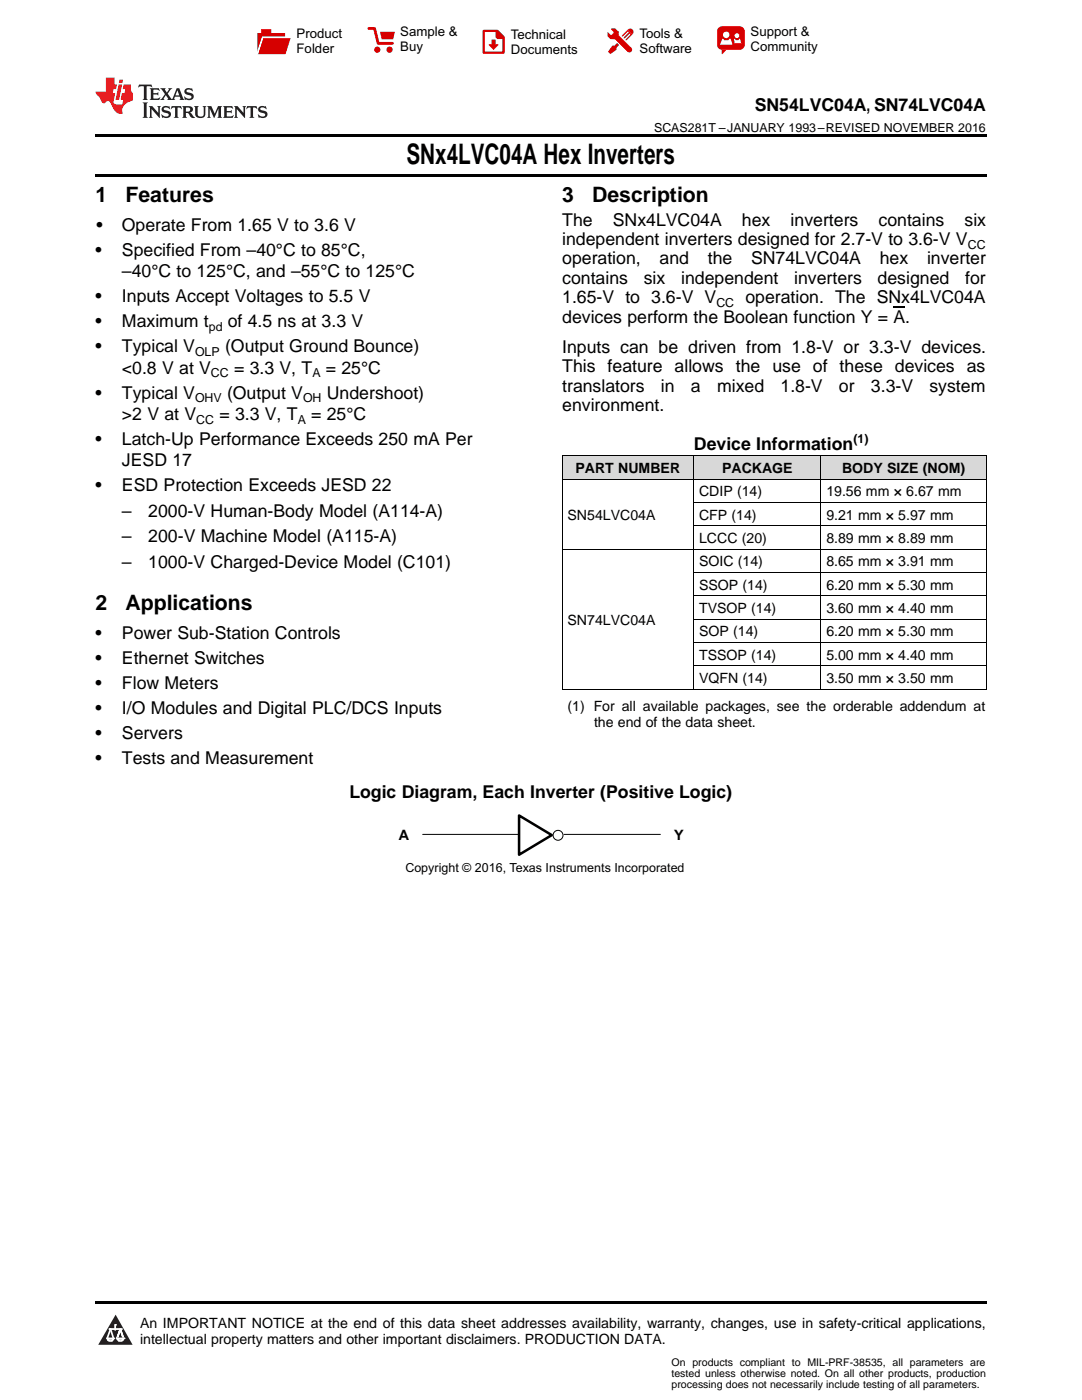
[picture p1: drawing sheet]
<svg xmlns="http://www.w3.org/2000/svg" width="216mm" height="279mm" viewBox="0 0 216 279" stroke-linecap="round" stroke-linejoin="round" font-family="sans-serif">
<defs><g id="words">
<text font-size="5.6" x="81.1" y="32.8">SNx4LVC04A Hex Inverters</text>
<g font-size="4.2">
<text x="19" y="40.4">1</text>
<text x="25" y="40.4">Features</text>
<text x="112.2" y="40.4">3</text>
<text x="118.2" y="40.4">Description</text>
<text x="19" y="121.7">2</text>
<text x="25" y="121.7">Applications</text>
</g>
<g font-size="3.5">
<text x="150.6" y="22.2">SN54LVC04A, SN74LVC04A</text>
<text x="19.2" y="46.1">•</text>
<text x="24.3" y="46.1">Operate From 1.65 V to 3.6 V</text>
<text x="112.2" y="45">The</text>
<text x="122.3" y="45">SNx4LVC04A</text>
<text x="148.1" y="45">hex</text>
<text x="157.8" y="45">inverters</text>
<text x="175.3" y="45">contains</text>
<text x="192.5" y="45">six</text>
<text x="19" y="51.1">•</text>
<text x="24.3" y="51.1">Specified From –40°C to 85°C,</text>
<text x="112.2" y="48.9">independent inverters designed for 2.7-V to 3.6-V V</text>
<text x="112.2" y="52.8">operation,</text>
<text x="131.6" y="52.8">and</text>
<text x="141.2" y="52.8">the</text>
<text x="149.9" y="52.8">SN74LVC04A</text>
<text x="175.6" y="52.8">hex</text>
<text x="185" y="52.8">inverter</text>
<text x="24.3" y="55.3">–40°C to 125°C, and –55°C to 125°C</text>
<text x="112.2" y="56.7">contains</text>
<text x="128.5" y="56.7">six</text>
<text x="135.9" y="56.7">independent</text>
<text x="158.5" y="56.7">inverters</text>
<text x="175.1" y="56.7">designed</text>
<text x="192.6" y="56.7">for</text>
<text x="19" y="60.3">•</text>
<text x="19" y="65.3">•</text>
<text x="24.3" y="60.3">Inputs Accept Voltages to 5.5 V</text>
<text x="24.3" y="65.3">Maximum t</text>
<text x="45.4" y="65.3">of 4.5 ns at 3.3 V</text>
<text x="112.2" y="60.5">1.65-V to 3.6-V V</text>
<text x="112.2" y="64.4">devices perform the Boolean function Y = A.</text>
<text x="148.7" y="60.5">operation. The SNx4LVC04A</text>
<text x="19" y="70.3">•</text>
<text x="24.3" y="70.3">Typical V</text>
<text x="44.9" y="70.3">(Output Ground Bounce)</text>
<text x="112.2" y="70.4">Inputs can be driven from 1.8-V or 3.3-V devices.</text>
<text x="24.3" y="74.6">&lt;0.8 V at V</text>
<text x="46.7" y="74.6">= 3.3 V, T</text>
<text x="65" y="74.6">= 25°C</text>
<text x="112.2" y="74.3">This feature allows the use of these devices as</text>
<text x="19" y="79.6">•</text>
<text x="24.3" y="79.6">Typical V</text>
<text x="24.3" y="83.8">&gt;2 V at V</text>
<text x="43.8" y="83.8">= 3.3 V, T</text>
<text x="45.3" y="79.6">(Output V</text>
<text x="62.1" y="83.8">= 25°C</text>
<text x="65.2" y="79.6">Undershoot)</text>
<text x="112.2" y="78.1">translators</text>
<text x="112.2" y="82">environment.</text>
<text x="131.9" y="78.1">in</text>
<text x="137.9" y="78.1">a</text>
<text x="143.1" y="78.1">mixed</text>
<text x="155.7" y="78.1">1.8-V</text>
<text x="167.4" y="78.1">or</text>
<text x="173.8" y="78.1">3.3-V</text>
<text x="185.5" y="78.1">system</text>
<text x="19" y="88.8">•</text>
<text x="24.3" y="88.8">Latch-Up Performance Exceeds 250 mA Per</text>
<text x="138.5" y="89.7">Device Information</text>
<text x="24.3" y="93.1">JESD 17</text>
<text x="19" y="98.1">•</text>
<text x="24.3" y="98.1">ESD Protection Exceeds JESD 22</text>
<text x="24.3" y="103.2">–</text>
<text x="29.6" y="103.2">2000-V Human-Body Model (A114-A)</text>
<text x="24.3" y="108.2">–</text>
<text x="24.3" y="113.3">–</text>
<text x="29.6" y="108.2">200-V Machine Model (A115-A)</text>
<text x="29.6" y="113.3">1000-V Charged-Device Model (C101)</text>
<text x="19" y="127.5">•</text>
<text x="24.3" y="127.5">Power Sub-Station Controls</text>
<text x="19" y="132.5">•</text>
<text x="19" y="137.5">•</text>
<text x="24.3" y="132.5">Ethernet Switches</text>
<text x="24.3" y="137.5">Flow Meters</text>
<text x="19" y="142.5">•</text>
<text x="24.3" y="142.5">I/O Modules and Digital PLC/DCS Inputs</text>
<text x="19" y="147.5">•</text>
<text x="24.3" y="147.5">Servers</text>
<text x="19" y="152.5">•</text>
<text x="24.3" y="152.5">Tests and Measurement</text>
<text x="69.7" y="159.2">Logic Diagram, Each Inverter (Positive Logic)</text>
</g>
<g font-size="2.9">
<text x="79.6" y="167.6">A</text>
<text x="134.5" y="167.6">Y</text>
</g>
<g font-size="2.8">
<text x="114.8" y="94.4">PART NUMBER</text>
<text x="144.1" y="94.4">PACKAGE</text>
<text x="168" y="94.4">BODY SIZE (NOM)</text>
<text x="139.5" y="99.1">CDIP (14)</text>
<text x="164.9" y="99.1">19.56 mm × 6.67 mm</text>
<text x="113.2" y="103.7">SN54LVC04A</text>
<text x="139.5" y="103.7">CFP (14)</text>
<text x="164.9" y="103.7">9.21 mm × 5.97 mm</text>
<text x="139.5" y="108.4">LCCC (20)</text>
<text x="139.5" y="113">SOIC (14)</text>
<text x="164.9" y="108.4">8.89 mm × 8.89 mm</text>
<text x="164.9" y="113">8.65 mm × 3.91 mm</text>
<text x="139.5" y="117.7">SSOP (14)</text>
<text x="164.9" y="117.7">6.20 mm × 5.30 mm</text>
<text x="113.2" y="124.7">SN74LVC04A</text>
<text x="139.5" y="122.3">TVSOP (14)</text>
<text x="164.9" y="122.3">3.60 mm × 4.40 mm</text>
<text x="139.5" y="127">SOP (14)</text>
<text x="139.5" y="131.7">TSSOP (14)</text>
<text x="164.9" y="127">6.20 mm × 5.30 mm</text>
<text x="164.9" y="131.7">5.00 mm × 4.40 mm</text>
<text x="139.5" y="136.3">VQFN (14)</text>
<text x="164.9" y="136.3">3.50 mm × 3.50 mm</text>
<text x="113.2" y="141.8">(1) For all available packages, see the orderable addendum at</text>
<text x="118.5" y="145">the end of the data sheet.</text>
<text x="27.9" y="265">An IMPORTANT NOTICE at the end of this data sheet addresses availability, warranty, changes, use in safety-critical applications,</text>
<text x="27.9" y="268.2">intellectual property matters and other important disclaimers. PRODUCTION DATA.</text>
</g>
<g font-size="2.6">
<text x="59.2" y="7.6">Product</text>
<text x="59.2" y="10.6">Folder</text>
<text x="79.9" y="7.3">Sample &amp;</text>
<text x="79.9" y="10.2">Buy</text>
<text x="101.9" y="7.8">Technical</text>
<text x="101.9" y="10.8">Documents</text>
<text x="127.6" y="7.6">Tools &amp;</text>
<text x="127.6" y="10.6">Software</text>
<text x="149.8" y="7.2">Support &amp;</text>
<text x="149.8" y="10.2">Community</text>
</g>
<g font-size="2.5">
<text x="130.5" y="26.3">SCAS281T –JANUARY 1993–REVISED NOVEMBER 2016</text>
<text x="193.1" y="49.6">CC</text>
<text x="142.9" y="61.2">CC</text>
<text x="38.9" y="71">OLP</text>
<text x="41.7" y="66">pd</text>
<text x="42.1" y="75.3">CC</text>
<text x="62.3" y="75.3">A</text>
<text x="38.9" y="80.3">OHV</text>
<text x="60.5" y="80.3">OH</text>
<text x="39.2" y="84.5">CC</text>
<text x="59.4" y="84.5">A</text>
<text x="170.3" y="88.3">(1)</text>
<text x="80.9" y="174.1">Copyright © 2016, Texas Instruments Incorporated</text>
</g>
<g font-size="2.1">
<text x="134" y="272.7">On products compliant to MIL-PRF-38535, all parameters are</text>
<text x="134" y="274.8">tested unless otherwise noted. On all other products, production</text>
<text x="134" y="276.9">processing does not necessarily include testing of all parameters.</text>
</g>
</g></defs>
<g fill="#d8d8d8">
<path d="M112.2 91h26.2v4.7h-26.2z"/>
<path d="M138.4 91h25.4v4.7h-25.4z"/>
<path d="M163.8 91h33v4.7h-33z"/>
</g>
<path d="M23.1 262.4l3.4 6h-6.9z" fill="#231f20"/>
<path d="M21.4 267.1h1.2l-.3 .5h-.3a.55 .55 0 0 1-.6-.5z" fill-rule="evenodd" fill="#fff"/>
<path d="M21.4 267.1h1.2l-.3 .5h-.3a.55 .55 0 0 1-.6-.5z" fill="none" stroke="#231f20" stroke-width=".34"/>
<path d="M21.4 267.1l1.2 .1-.3 .4h-.5z" fill="none" stroke="#fff" stroke-width=".34"/>
<path d="M23 265.3h.1" fill="none" stroke="#fff" stroke-width=".34"/>
<path d="M23 264.4v.9z" fill="#fff"/>
<path d="M23 264.4v.9z" fill="none" stroke="#fff" stroke-width=".34"/>
<circle cx="23" cy="264.4" r=".17" fill="#fff"/>
<path d="M21.9 265.2h.1" fill="none" stroke="#fff" stroke-width=".34"/>
<path d="M21.9 265.2h2.3z" fill="#fff"/>
<path d="M21.9 265.2h2.3z" fill="none" stroke="#fff" stroke-width=".34"/>
<circle cx="24.2" cy="265.2" r=".17" fill="#fff"/>
<path d="M23.3 267.1h.1" fill="none" stroke="#fff" stroke-width=".34"/>
<path d="M24 265.2l-.7 1.9z" fill="#fff"/>
<path d="M24 265.2l-.7 1.9z" fill="none" stroke="#fff" stroke-width=".34"/>
<path d="M24 265.2l.7 1.9z" fill="#fff"/>
<path d="M24 265.2l.7 1.9z" fill="none" stroke="#fff" stroke-width=".34"/>
<path d="M24.6 267.1h.1" fill="none" stroke="#fff" stroke-width=".34"/>
<circle cx="21.4" cy="267.1" r=".17" fill="#fff"/>
<path d="M22.1 265.2l-.7 1.9z" fill="#fff"/>
<path d="M22.1 265.2l-.7 1.9z" fill="none" stroke="#fff" stroke-width=".34"/>
<path d="M22.1 265.2l.5 1.9z" fill="#fff"/>
<path d="M22.1 265.2l.5 1.9z" fill="none" stroke="#fff" stroke-width=".34"/>
<circle cx="22.6" cy="267.1" r=".17" fill="#fff"/>
<path d="M23.4 267.1h1.3a.65 .65 0 0 1-.7 .5 .65 .65 0 0 1-.6-.5z" fill-rule="evenodd" fill="#fff"/>
<path d="M23.4 267.1h1.3a.65 .65 0 0 1-.7 .5 .65 .65 0 0 1-.6-.5z" fill="none" stroke="#231f20" stroke-width=".34"/>
<path d="M23.4 267.1h1.3l-.4 .5h-.6z" fill="none" stroke="#fff" stroke-width=".34"/>
<path d="M23.3 267.1h.1" fill="none" stroke="#fff" stroke-width=".34"/>
<circle cx="24.7" cy="267.1" r=".17" fill="#fff"/>
<path d="M19 259.7h177.8v.5h-177.8z" fill="#000"/>
<path d="M84.3 166.5h19.3M112.5 166.5h19.3" fill="none" stroke="#000" stroke-width=".2"/>
<path d="M103.6 162.7l6.5 4-6.5 3.9z" fill="none" stroke="#000" stroke-width=".5"/>
<circle cx="111.4" cy="166.7" r=".99" fill="#fff"/>
<g fill="none" stroke="#000" stroke-width=".2">
<path d="M112.2 95.6h84.6M112.2 91h84.6M112.2 91v46.6M138.4 91v46.6M163.8 91v46.6M196.8 91v46.6M112.2 109.6h84.6M138.4 118.9h58.4M138.4 114.2h58.4M138.4 104.9h58.4M138.4 100.3h58.4M112.2 137.5h84.6"/>
<path d="M138.4 132.9h58.4M138.4 128.2h58.4M138.4 123.6h58.4"/>
<circle cx="111.4" cy="166.7" r=".99"/>
</g>
<path d="M19 34.8h177.8v.5h-177.8zM19 26.8h177.8v.6h-177.8zM112.2 137.5l.1 .1zM163.7 137.5l.1 .1zM196.7 137.5l.1 .1z" fill="#000"/>
<path d="M27.7 16.9l-.1 .6 .6-.3h.5v.2v2.2l-.2 .4h1l-.2-.4v-2.2v-.2h.5l.6 .3-.2-.6zM29.9 17.6l.2 .4v1.6l-.2 .4h1.9l.1-.6a1.09 1.09 0 0 1-1.3 .1v-.6h.6l.4 .2v-.7l-.2 .2h-.8v-.6l.2-.1a1.01 1.01 0 0 1 1 .3l-.1-.6zM32 17.6l.9 1.2-1 1.2h.9l-.2-.3 .5-.7 .5 .7-.3 .3h1.7l-.2-.3 .1-.4h1l.1 .4-.2 .3h1l-.3-.4-.7-2h-.5l-1 2.2-.8-1.1 .9-1.1h-.9l.2 .2-.4 .7-.4-.7 .2-.2zM35.4 18l.4 1h-.8zM37 17.7a.66 .66 0 0 0-.2 .8 .66 .66 0 0 0 .6 .4l.7 .2 .1 .2a.8 .8 0 0 1-.7 .4 .8 .8 0 0 1-.7-.5l.1 .8 .2-.2a.94 .94 0 0 0 1.1 .1 .94 .94 0 0 0 .4-.9 1.48 1.48 0 0 0-1.3-.6v-.4a1.1 1.1 0 0 1 1.2 .2l-.2-.6-.2 .1-.5-.1zM28.5 20.4l.2 .4v2.3l-.2 .4h1l-.2-.4v-2.3l.2-.4zM29.7 21.2l.2 .4v1.5l-.2 .4h.8l-.3-.4 .1-1.3 1.6 1.8v-2l.2-.4h-.7l.2 .2v1.1l-1.2-1.3zM32.5 21.3a.66 .66 0 0 0-.2 .8 .66 .66 0 0 0 .6 .4l.6 .2 .2 .2a.8 .8 0 0 1-.8 .4 .8 .8 0 0 1-.7-.5l.2 .7 .2-.1a.94 .94 0 0 0 1 .1 .94 .94 0 0 0 .5-1 1.47 1.47 0 0 0-1.3-.6l-.1-.3a1.1 1.1 0 0 1 1.3 .2l-.2-.6-.2 .1-.5-.2zM34.3 21.2l-.2 .6a.64 .64 0 0 1 .8-.3v1.6l-.2 .4h1l-.3-.4 .1-1.6a.66 .66 0 0 1 .8 .3l-.2-.6zM36.3 21.2l.3 .4v1.5l-.3 .4h1l-.2-.2v-.7h.5l.1 .1a.8 .8 0 0 0 1.2 .7l-1-1a.62 .62 0 0 0 .6-.5 .62 .62 0 0 0-.6-.7zM37.1 21.5h.1a.48 .48 0 0 1 .6 0 .48 .48 0 0 1 .1 .6l-.2 .1-.6 .1zM38.7 21.2l.2 .2a2.29 2.29 0 0 0 .4 2 1.05 1.05 0 0 0 1.7-.7v-1.3l.2-.2h-.8l.2 .4v1.1a.61 .61 0 0 1-.6 .6 .61 .61 0 0 1-.6-.6v-1.1l.3-.4zM41.3 21.2l.3 .4v1.5l-.3 .4h.8l-.2-.4v-1.4l.8 1.9 .9-1.9v1.4l-.2 .4h.9l-.2-.4v-1.5l.2-.4h-.8l-.7 1.5-.6-1.5zM44.5 21.2l.2 .4v1.5l-.2 .4h1.9l.2-.6a1.1 1.1 0 0 1-1.4 .2v-.7h.6l.4 .2v-.6l-.2 .1-.8 .1v-.6l.2-.1a1.02 1.02 0 0 1 1.1 .2l-.2-.5zM46.7 21.2l.2 .4v1.5l-.2 .4h.8l-.3-.4 .1-1.3 1.6 1.8v-2l.2-.4h-.7l.2 .2v1.1l-1.2-1.3zM49.3 21.2l-.1 .6a.64 .64 0 0 1 .8-.3v1.6l-.3 .4h1l-.2-.4v-1.6a.66 .66 0 0 1 .8 .3l-.1-.6zM51.7 21.3a.66 .66 0 0 0-.2 .7 .66 .66 0 0 0 .7 .5l.6 .2 .1 .2a.8 .8 0 0 1-.7 .4 .8 .8 0 0 1-.7-.5l.1 .7 .2-.1a.94 .94 0 0 0 1.1 .1 .94 .94 0 0 0 .4-1 1.48 1.48 0 0 0-1.2-.6l-.1-.3a1.1 1.1 0 0 1 1.2 .2l-.2-.6-.1 .1-.6-.2z" fill="#231f20"/>
<path d="M21.1 15.5v2.8h-2v.4l.9 .9a.96 .96 0 0 0 1 1 .59 .59 0 0 1 .5-.4 .59 .59 0 0 1 .5 .3l.4 .8a1.61 1.61 0 0 0 2.1 1.3 1.63 1.63 0 0 1 1.1-2.2l.9-.3v-1.5a1.6 1.6 0 0 1-.4-1.7h-1.4l-.2 .9h.5l-.2 .8h-.5l-.2 1v.3h.5l-.2 .9h-.7a.74 .74 0 0 1-1-.6l.3-1.6h-.5l.2-.8h.5l.1-.9h-.4v-1.4zM23.7 16.9l-.7 3h.8l.6-3zM23.8 15.9l-.1 .7h.7l.2-.7z" fill="#ee1d23"/>
<g fill="#d60000">
<path d="M52.1 5.8h2v.8h2.8v4.2h-5.5v-4.2h.7z" fill-rule="evenodd"/>
<path d="M52.4 7.5h5.6l-1 3.3h-5.6z" fill-rule="evenodd"/>
</g>
<path d="M52.4 7.4h5.7l-.1 .1h-5.5l-1.1 3.3z" fill-rule="evenodd" fill="#fff"/>
<path d="M52.4 7.4h5.7l-.1 .1h-5.5l-1.1 3.3z" fill="none" stroke="#fff" stroke-width=".2"/>
<path d="M73.6 5.7h1.1l.7 2.9h2.9" fill="none" stroke="#d60000" stroke-width=".55"/>
<g fill="#d60000">
<path d="M75.8 6.3h3l-.4 1.6h-2.2z" fill-rule="evenodd"/>
<circle cx="75.3" cy="9.9" r=".62"/>
<circle cx="77.7" cy="9.9" r=".62"/>
</g>
<path d="M96.5 6.2h2.7l1.3 1.2v3.1h-4z" fill="none" stroke="#d60000" stroke-width=".44"/>
<g fill="#d60000">
<path d="M98.1 7.9h.8v1h.5l-.9 1.1-1-1v-.1h.6z" fill-rule="evenodd"/>
<path d="M98.9 6.2h.3l1.3 1.2v.4h-1.3l-.3-.4z" fill-rule="evenodd"/>
<path d="M121.9 5.7h.8l.7 .6 .1 .7 2.5 2.5-.8 .8-2.3-2.3-1.1-.2-.6-.6v-.8l.7 .6 .5-.4v-.2l-.5-.5z" fill-rule="evenodd"/>
<path d="M122.2 9.1h.4l.5-.5 .4 .4-.5 .5v.4l-1.2 .9-.5-.5z" fill-rule="evenodd"/>
<path d="M125.3 5.9a.67 .67 0 0 1 .9 0 .67 .67 0 0 1 0 .9z" fill-rule="evenodd"/>
<path d="M125.3 5.9l.9 .9-1.2 1.2h-.2v-.2l1-.9v-.2h-.2l-.9 1h-.2v-.2l.9-1 .1-.2h-.3l-.9 1h-.2v-.2z" fill-rule="evenodd"/>
<circle cx="125.6" cy="9.9" r=".54"/>
</g>
<path d="M123.3 6.3v.7" fill="none" stroke="#d60000" stroke-width=".2"/>
<g fill="#d60000">
<path d="M143.4 5.5l.6-.2h3.6a.95 .95 0 0 1 1 .9v2.8a.95 .95 0 0 1-1 .9h-3.6a.95 .95 0 0 1-.9-.9v-2.8z" fill-rule="evenodd"/>
<path d="M144 9.9h.9l-.7 .9h-.2z" fill-rule="evenodd"/>
</g>
<g fill="#fff">
<path d="M146.6 8.6h1.3z"/>
<path d="M144.1 7.8h.3l.1 .2h.8l.2-.2h.3l.4 1.1h-2.5z" fill-rule="evenodd"/>
<path d="M146.4 7.8h.3l.1 .2h.5l.2-.2h.2l.2 .8h-1.3z" fill-rule="evenodd"/>
<circle cx="144.9" cy="6.9" r=".65"/>
<circle cx="147" cy="7.1" r=".48"/>
</g>
<path d="M178.3 61.3h2.3" fill="none" stroke="#000" stroke-width=".25"/>
<use href="#words"/>
</svg>
